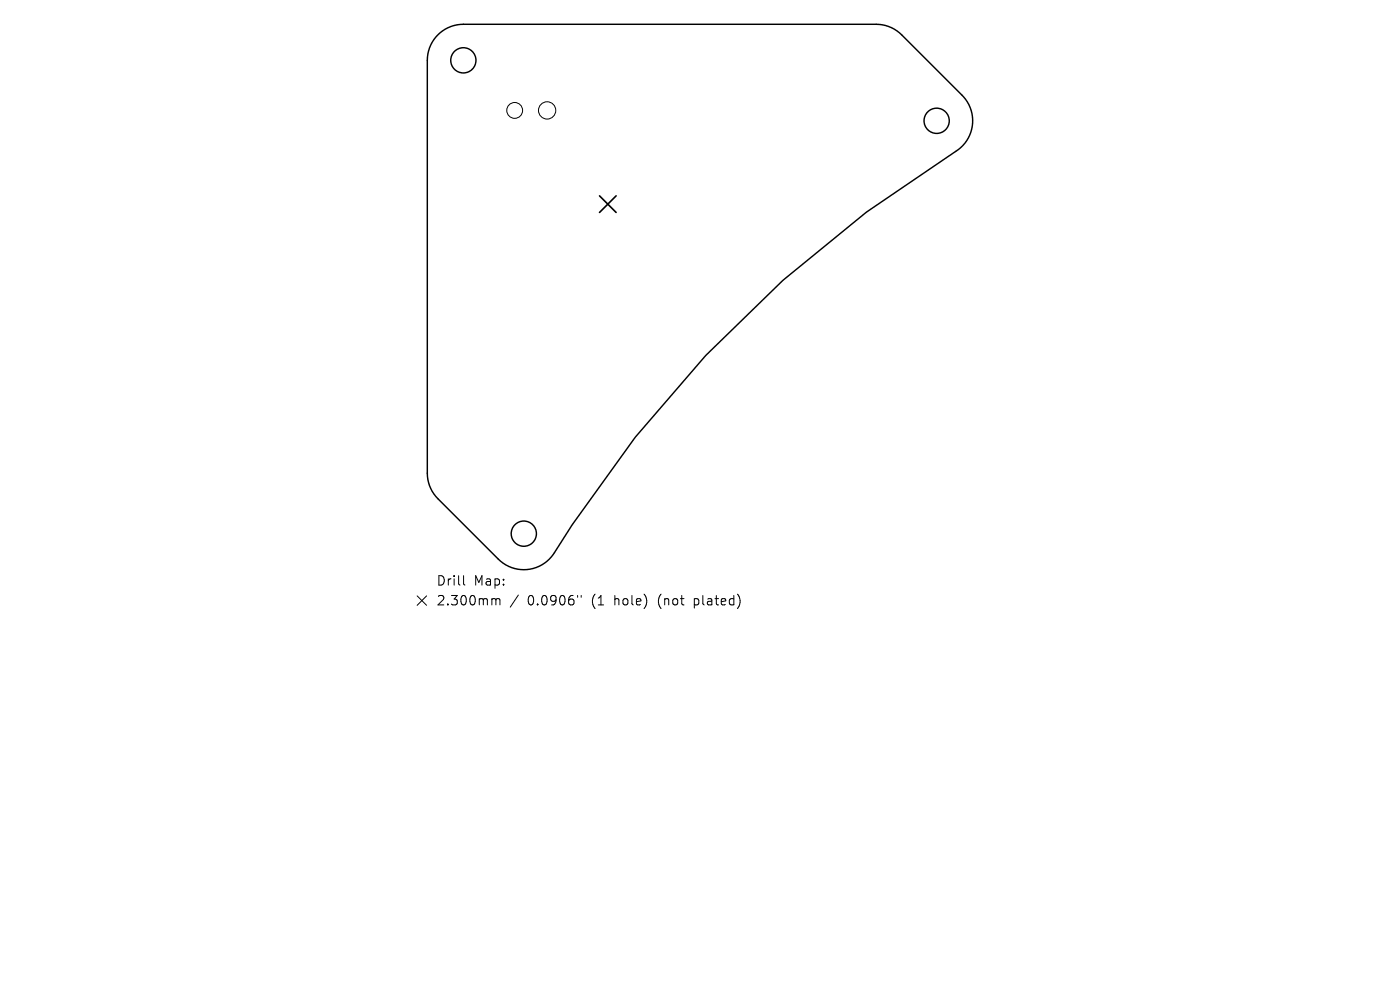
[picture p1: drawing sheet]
<svg xmlns="http://www.w3.org/2000/svg" width="297mm" height="210mm" viewBox="0 0 297 210" stroke-linecap="round" stroke-linejoin="round" font-family="sans-serif">
<defs><g id="words">
<g font-size="2.8">
<text x="92.5" y="124.5">Drill</text>
<text x="100.5" y="124.5">Map:</text>
<text x="92.5" y="128.7">2.300mm</text>
<text x="111.9" y="128.7">0.0906&quot;</text>
<text x="125.7" y="128.7">(1</text>
<text x="130.6" y="128.7">hole)</text>
<text x="140.1" y="128.7">(not</text>
<text x="147.9" y="128.7">plated)</text>
</g>
</g></defs>
<g fill="none" stroke="#000" stroke-width=".31">
<path d="M92.9 7.4a7.6 7.6 0 0 1 5.4-2.2h87.6a7.6 7.6 0 0 1 5.4 2.2l12.8 12.8a7.6 7.6 0 0 1-1.4 11.9l-18.9 12.9-17.7 14.5-16.4 15.9-14.9 17.4-13.4 18.5-3.8 5.9a7.6 7.6 0 0 1-11.9 1.4l-12.8-12.8a7.6 7.6 0 0 1-2.2-5.4v-87.6a7.6 7.6 0 0 1 2.2-5.4z"/>
<circle cx="98.3" cy="12.8" r="2.68"/>
<circle cx="198.7" cy="25.6" r="2.68"/>
<circle cx="111.1" cy="113.2" r="2.68"/>
</g>
<circle cx="128.9" cy="43.4" r=".02" fill="#000" stroke="#000" stroke-width=".21"/>
<g fill="none" stroke="#000" stroke-width=".21">
<path d="M88.5 126.4l2 2M90.5 126.4l-2 2M98.3 122.1v1.7l.3 .3M104.6 127h.3l.3 .3M105.2 127.3l.3-.3 .5 .1 .1 1.2M105.2 127.3v1M110 126.2l-1.8 2.6M122.5 126.3v.4M123.3 126.3v.4"/>
<circle cx="109.2" cy="23.4" r="1.68"/>
<circle cx="116.1" cy="23.4" r="1.83"/>
</g>
<path d="M127.2 41.5l3.5 3.6M130.7 41.5l-3.5 3.6" fill="none" stroke="#000" stroke-width=".35"/>
<use href="#words"/>
</svg>
